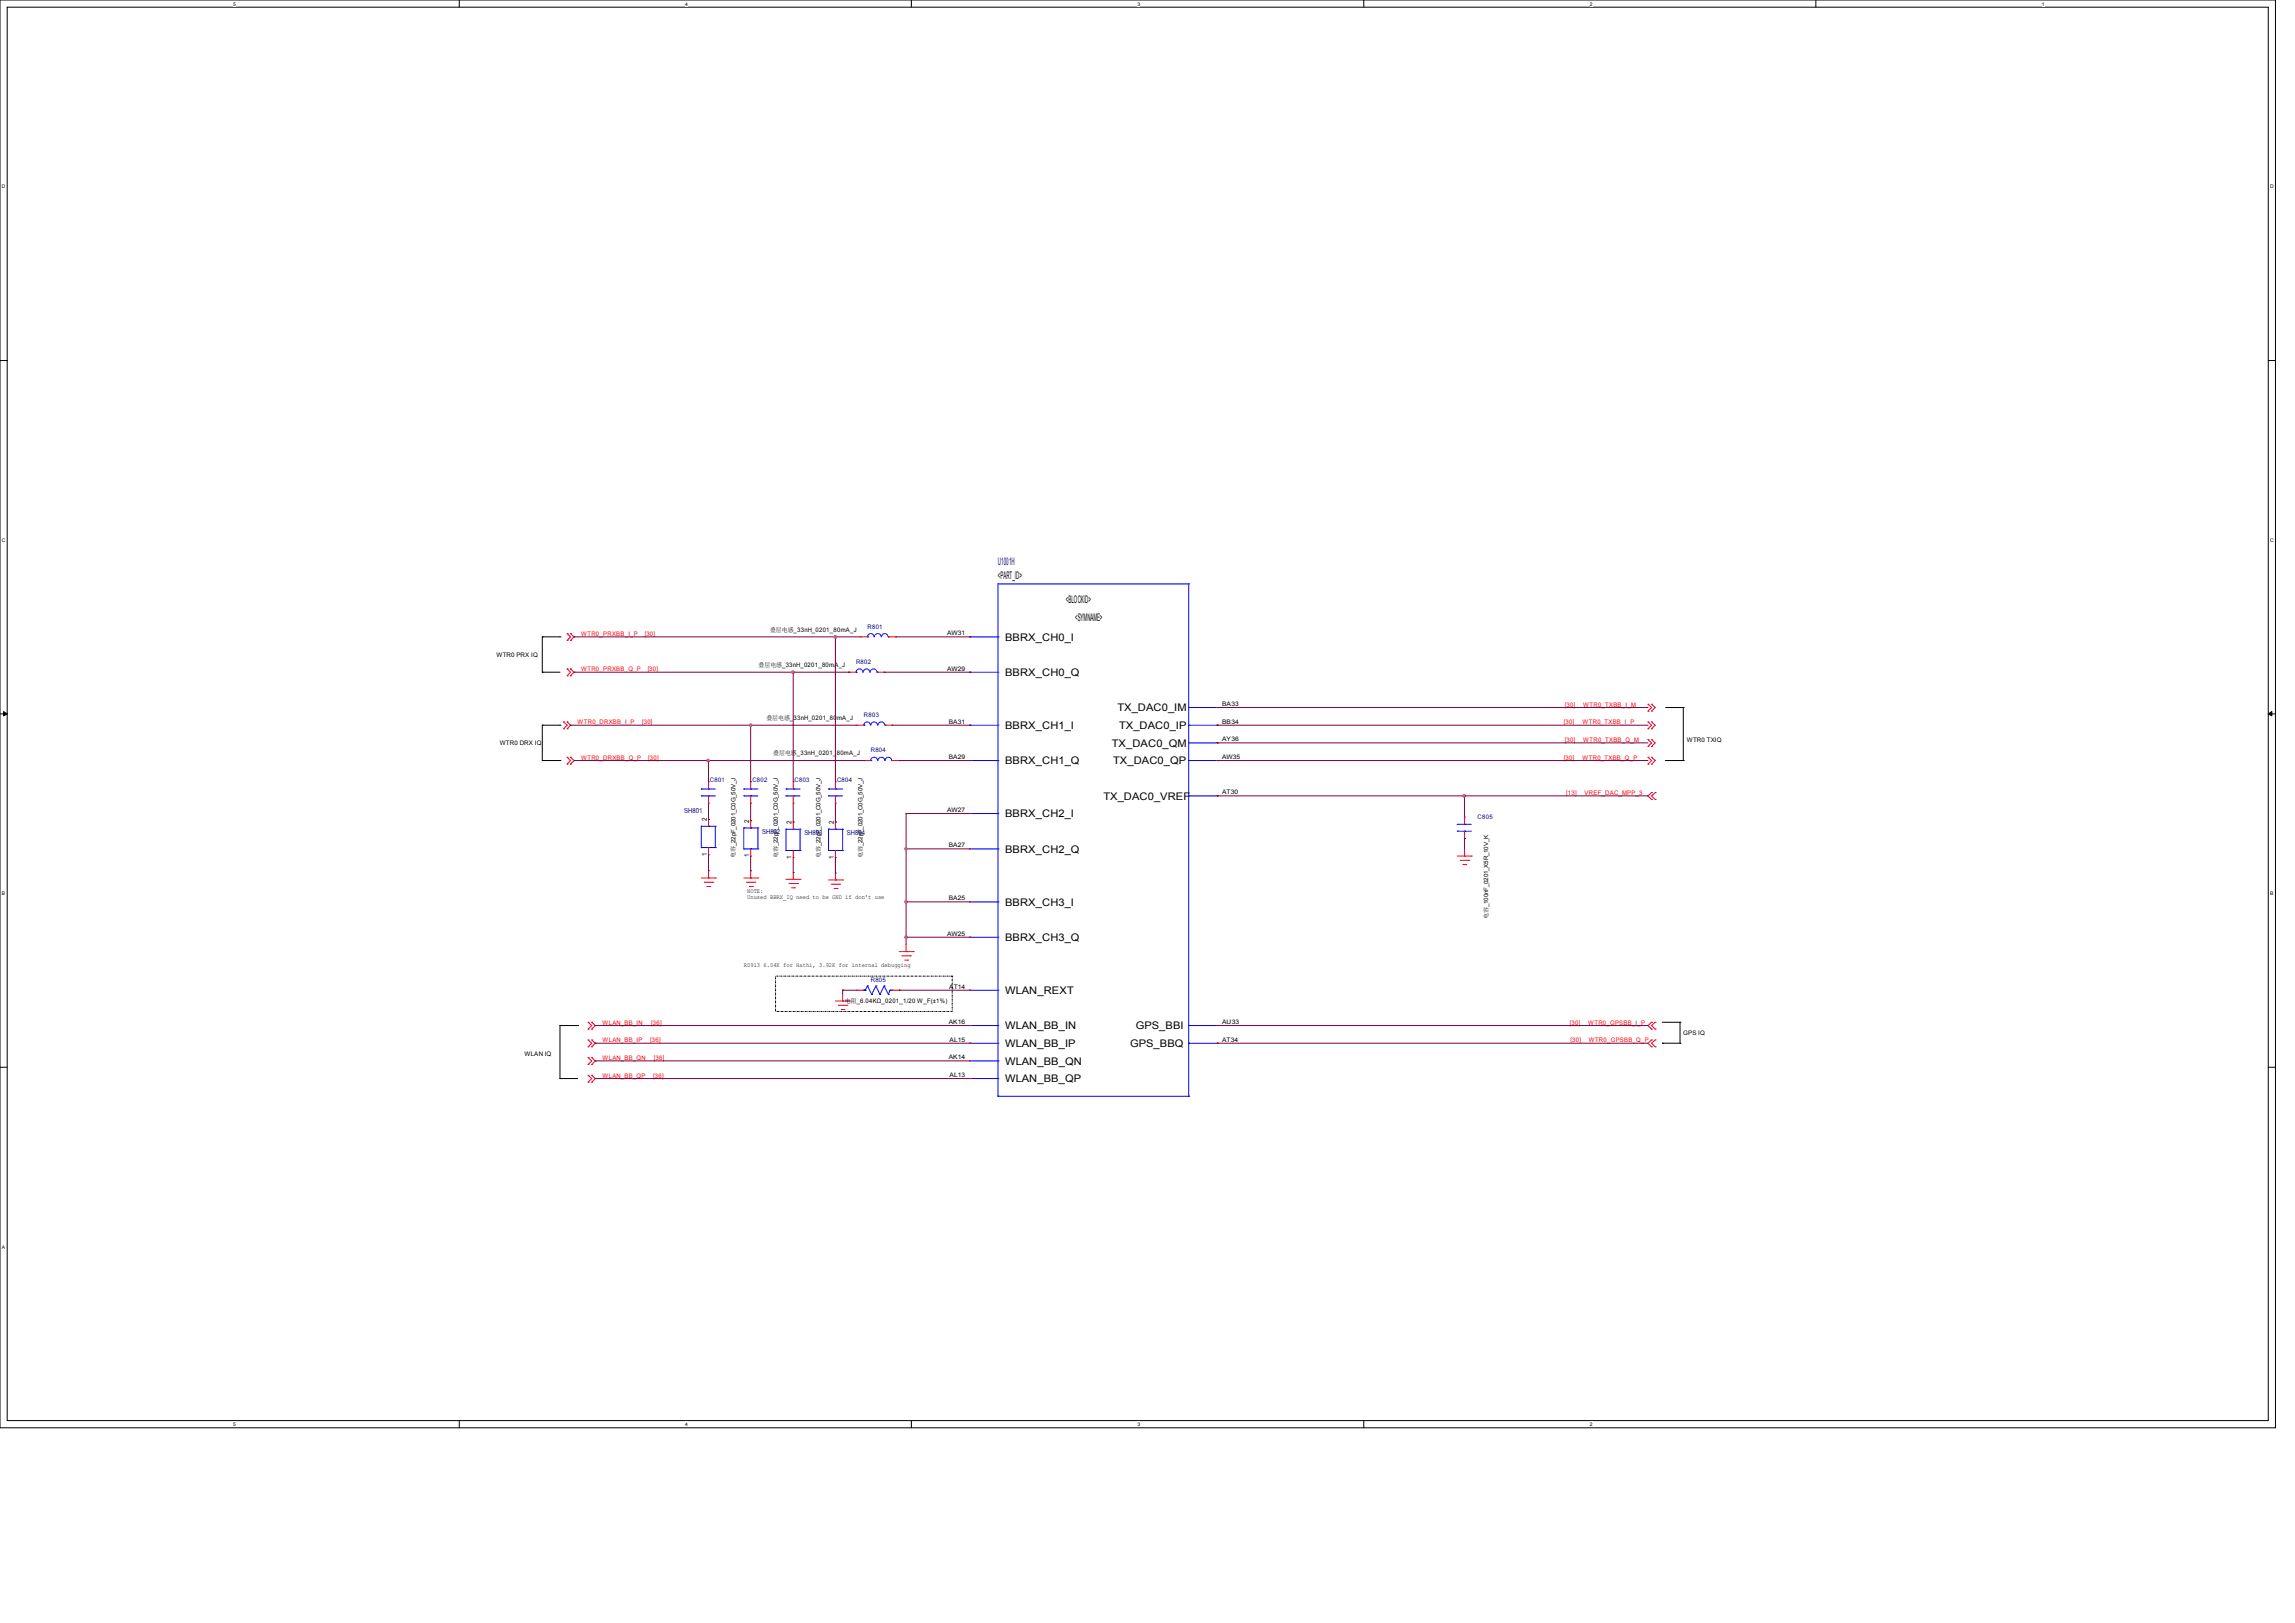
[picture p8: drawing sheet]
<svg xmlns="http://www.w3.org/2000/svg" width="297mm" height="210mm" viewBox="0 0 297 210" stroke-linecap="round" stroke-linejoin="round" font-family="sans-serif">
<defs><g id="words">
<text font-size="1.4" fill="#000080" x="129.1" y="73.1">U1001H</text>
<g font-size="1.4">
<text x="129.1" y="74.9">&lt;PART_ID&gt;</text>
<text x="130.1" y="82.9">BBRX_CH0_I</text>
<text x="137.9" y="78.1">&lt;BLOCKID&gt;</text>
<text x="139.1" y="80.4">&lt;SYMNAME&gt;</text>
<text x="130.1" y="87.5">BBRX_CH0_Q</text>
<text x="130.1" y="94.3">BBRX_CH1_I</text>
<text x="144.6" y="92.1">TX_DAC0_IM</text>
<text x="144.8" y="94.3">TX_DAC0_IP</text>
<text x="130.1" y="98.9">BBRX_CH1_Q</text>
<text x="143.9" y="96.6">TX_DAC0_QM</text>
<text x="144.1" y="98.9">TX_DAC0_QP</text>
<text x="130.1" y="105.8">BBRX_CH2_I</text>
<text x="142.8" y="103.5">TX_DAC0_VREF</text>
<text x="130.1" y="110.3">BBRX_CH2_Q</text>
<text x="130.1" y="117.2">BBRX_CH3_I</text>
<text x="130.1" y="121.8">BBRX_CH3_Q</text>
<text x="130.1" y="128.6">WLAN_REXT</text>
<text x="130.1" y="133.2">WLAN_BB_IN</text>
<text x="130.1" y="135.5">WLAN_BB_IP</text>
<text x="130.1" y="137.8">WLAN_BB_QN</text>
<text x="146.3" y="135.5">GPS_BBQ</text>
<text x="147" y="133.2">GPS_BBI</text>
<text x="130.1" y="140.1">WLAN_BB_QP</text>
</g>
<g font-size=".9" fill="#000080">
<text x="88.6" y="105.2">SH801</text>
<text x="98.6" y="107.9">SH802</text>
<text x="104.1" y="108.1">SH803</text>
<text x="109.6" y="108.1">SH804</text>
</g>
<g font-size=".9">
<text x="91.5" y="106.3" transform="rotate(-90 91.5 106.3)">2</text>
<text x="96.9" y="106.5" transform="rotate(-90 96.9 106.5)">2</text>
<text x="102.4" y="106.7" transform="rotate(-90 102.4 106.7)">2</text>
<text x="107.9" y="106.7" transform="rotate(-90 107.9 106.7)">2</text>
<text x="91.5" y="110.8" transform="rotate(-90 91.5 110.8)">1</text>
<text x="96.9" y="110.9" transform="rotate(-90 96.9 110.9)">1</text>
<text x="102.4" y="111.1" transform="rotate(-90 102.4 111.1)">1</text>
<text x="107.9" y="111.1" transform="rotate(-90 107.9 111.1)">1</text>
</g>
<g font-size=".8" fill="#f00">
<text x="75.2" y="82.3">WTR0_PRXBB_I_P</text>
<text x="83.4" y="82.3">[30]</text>
<text x="75.2" y="86.8">WTR0_PRXBB_Q_P</text>
<text x="83.8" y="86.8">[30]</text>
<text x="74.8" y="93.7">WTR0_DRXBB_I_P</text>
<text x="83.1" y="93.7">[30]</text>
<text x="202.4" y="93.7">[30]</text>
<text x="202.5" y="91.4">[30]</text>
<text x="202.5" y="96">[30]</text>
<text x="204.8" y="93.7">WTR0_TXBB_I_P</text>
<text x="204.9" y="91.4">WTR0_TXBB_I_M</text>
<text x="204.9" y="96">WTR0_TXBB_Q_M</text>
<text x="75.2" y="98.3">WTR0_DRXBB_Q_P</text>
<text x="83.9" y="98.3">[30]</text>
<text x="202.4" y="98.3">[30]</text>
<text x="204.8" y="98.3">WTR0_TXBB_Q_P</text>
<text x="202.7" y="102.9">[13]</text>
<text x="205.1" y="102.9">VREF_DAC_MPP_3</text>
<text x="78" y="132.6">WLAN_BB_IN</text>
<text x="78" y="134.9">WLAN_BB_IP</text>
<text x="78" y="137.1">WLAN_BB_QN</text>
<text x="84.2" y="134.9">[36]</text>
<text x="84.3" y="132.6">[36]</text>
<text x="84.6" y="137.1">[36]</text>
<text x="203.2" y="132.6">[30]</text>
<text x="203.2" y="134.9">[30]</text>
<text x="205.5" y="132.6">WTR0_GPSBB_I_P</text>
<text x="205.6" y="134.9">WTR0_GPSBB_Q_P</text>
<text x="78" y="139.4">WLAN_BB_QP</text>
<text x="84.5" y="139.4">[36]</text>
</g>
<g font-size=".8">
<text x="99.6" y="81.7">叠层电感_33nH_0201_80mA_J</text>
<text x="122.6" y="82.2">AW31</text>
<text x="64.3" y="85">WTR0 PRX IQ</text>
<text x="98.2" y="86.3">叠层电感_33nH_0201_80mA_J</text>
<text x="122.6" y="86.8">AW29</text>
<text x="99.2" y="93.2">叠层电感_33nH_0201_80mA_J</text>
<text x="122.8" y="93.6">BA31</text>
<text x="158.2" y="91.3">BA33</text>
<text x="158.2" y="93.6">BB34</text>
<text x="158.2" y="95.9">AY36</text>
<text x="218.3" y="96">WTR0 TXIQ</text>
<text x="64.7" y="96.5">WTR0 DRX IQ</text>
<text x="100.1" y="97.7">叠层电感_33nH_0201_80mA_J</text>
<text x="122.8" y="98.2">BA29</text>
<text x="158.2" y="98.2">AW35</text>
<text x="122.6" y="105.1">AW27</text>
<text x="158.2" y="102.8">AT30</text>
<text x="95.2" y="111" transform="rotate(-90 95.2 111)">电容_22pF_0201_C0G_50V_J</text>
<text x="100.7" y="111" transform="rotate(-90 100.7 111)">电容_22pF_0201_C0G_50V_J</text>
<text x="106.2" y="111" transform="rotate(-90 106.2 111)">电容_22pF_0201_C0G_50V_J</text>
<text x="111.6" y="111" transform="rotate(-90 111.6 111)">电容_22pF_0201_C0G_50V_J</text>
<text x="122.8" y="109.6">BA27</text>
<text x="96.7" y="115.6">NOTE:</text>
<text x="96.7" y="116.4">Unused BBRX_IQ need to be GND if don't use</text>
<text x="122.8" y="116.5">BA25</text>
<text x="192.6" y="118.9" transform="rotate(-90 192.6 118.9)">电容_100nF_0201_X5R_10V_K</text>
<text x="96.3" y="125.2">R0913 6.04K for Hathi, 3.92K for internal debugging</text>
<text x="122.6" y="121.1">AW25</text>
<text x="109.3" y="129.8">电阻_6.04KΩ_0201_1/20 W_F(±1%)</text>
<text x="122.9" y="127.9">AT14</text>
<text x="67.9" y="136.7">WLAN IQ</text>
<text x="122.8" y="132.5">AK16</text>
<text x="122.8" y="137.1">AK14</text>
<text x="122.9" y="134.8">AL15</text>
<text x="158.2" y="132.5">AU33</text>
<text x="158.2" y="134.8">AT34</text>
<text x="217.8" y="133.9">GPS IQ</text>
<text x="122.9" y="139.3">AL13</text>
</g>
<g font-size=".8" fill="#000080">
<text x="112.3" y="81.3">R801</text>
<text x="110.8" y="85.9">R802</text>
<text x="111.8" y="92.8">R803</text>
<text x="91.9" y="101.2">C801</text>
<text x="97.4" y="101.2">C802</text>
<text x="102.8" y="101.2">C803</text>
<text x="108.3" y="101.2">C804</text>
<text x="112.7" y="97.3">R804</text>
<text x="191.2" y="106">C805</text>
<text x="112.7" y="127.1">R805</text>
</g>
<g font-size=".6">
<text x="30.2" y=".7">5</text>
<text x="88.7" y=".7">4</text>
<text x="147.2" y=".7">3</text>
<text x="205.7" y=".7">2</text>
<text x="264.2" y=".7">1</text>
<text x=".3" y="24.4">D</text>
<text x="293.8" y="24.4">D</text>
<text x=".3" y="70.1">C</text>
<text x="293.8" y="70.1">C</text>
<text x=".3" y="115.8">B</text>
<text x="293.8" y="115.8">B</text>
<text x=".3" y="161.5">A</text>
<text x="30.2" y="184.5">5</text>
<text x="88.7" y="184.5">4</text>
<text x="147.2" y="184.5">3</text>
<text x="205.7" y="184.5">2</text>
</g>
</g></defs>
<path d="M0 0h294.5v184.7h-294.5zM.9 .9h292.6v182.9h-292.6z" fill="none" stroke="#000" stroke-width=".13"/>
<g fill="#fff">
<path d="M30.2 .1h.3v.7h-.3z"/>
<path d="M30.2 183.9h.3v.8h-.3z"/>
</g>
<path d="M59.4 0v.9M59.4 183.8v.9" fill="none" stroke="#000" stroke-width=".13"/>
<g fill="#fff">
<path d="M88.7 .1h.3v.7h-.3z"/>
<path d="M88.7 183.9h.3v.8h-.3z"/>
</g>
<path d="M117.9 0v.9M117.9 183.8v.9" fill="none" stroke="#000" stroke-width=".13"/>
<g fill="#fff">
<path d="M147.2 .1h.3v.7h-.3z"/>
<path d="M147.2 183.9h.3v.8h-.3z"/>
</g>
<path d="M176.5 0v.9M176.5 183.8v.9" fill="none" stroke="#000" stroke-width=".13"/>
<g fill="#fff">
<path d="M205.7 .1h.4v.7h-.4z"/>
<path d="M205.7 183.9h.4v.8h-.4z"/>
</g>
<path d="M235 0v.9" fill="none" stroke="#000" stroke-width=".13"/>
<g fill="#fff">
<path d="M264.2 .1h.4v.7h-.4z"/>
<path d="M.3 23.8h.4v.7h-.4z"/>
<path d="M293.8 23.8h.5v.7h-.5z"/>
<path d="M.3 69.5h.4v.7h-.4z"/>
<path d="M293.8 69.5h.5v.7h-.5z"/>
</g>
<path d="M0 46.7h.9M293.5 46.7h1" fill="none" stroke="#000" stroke-width=".13"/>
<g fill="#fff">
<path d="M.3 115.2h.4v.8h-.4z"/>
<path d="M293.8 115.2h.4v.8h-.4z"/>
</g>
<path d="M0 92.4h.9M293.5 92.4h1" fill="none" stroke="#000" stroke-width=".13"/>
<path d="M.5 92.1l.4 .3-.4 .2zM293.5 92.4l.5-.3v.5z" fill="#000" stroke="#000" stroke-width=".13"/>
<path d="M.3 161h.3v.7h-.3z" fill="#fff"/>
<g fill="none" stroke="#000" stroke-width=".13">
<path d="M70.2 87h.1M70.2 82.4h.1M70.2 93.8h.1M70.2 82.4v4.6M70.2 93.8v4.6h2.3M70.2 82.4h2.3M70.2 93.8h2.3M70.2 87h2.3M72.5 82.4h.1M72.5 93.8h.1M72.5 98.4h.1M215.6 98.4h.1"/>
<path d="M215.6 91.5h2.2M215.6 98.4h2.2M217.8 91.5h.1M217.8 98.4h.1M217.8 91.5v6.9M0 138.1h.9M72.5 139.6h.1M72.5 132.7h.1M72.5 132.7v6.9M72.5 132.7h2.3M72.5 139.6h2.3M74.8 132.7h.1"/>
<path d="M215.1 135h.1M215.1 132.3h2.3M215.1 135h2.3M217.4 132.3h.1M217.4 135h.1M217.4 132.3v2.7M293.5 138.1h1"/>
</g>
<path d="M100.4 126.3h22.8v4.6h-22.8z" fill="none" stroke="#000" stroke-width=".13" stroke-dasharray=".2 .2 0 .2"/>
<g fill="none" stroke="#f00" stroke-width=".13">
<path d="M72.9 93.4h.1M72.9 94.3h.1M72.9 93.4l.5 .4-.5 .5M73.4 86.6h.1M73.4 87.4h.1M73.4 82h.1M73.4 82.9h.1M73.4 98h.1M73.4 98.9h.1M73.4 94.3h.1M73.4 93.4h.1M73.4 86.6l.4 .4-.4 .4"/>
<path d="M73.4 82l.4 .4-.4 .5M73.4 98l.4 .4-.4 .5M73.4 93.4l.4 .4-.4 .5M73.8 87.4h.1M73.8 86.6h.1M73.8 82.9h.1M73.8 82h.1M73.8 98.9h.1M73.8 98h.1M73.8 86.6l.5 .4-.5 .4M73.8 82l.5 .4-.5 .5M73.8 98l.5 .4-.5 .5"/>
<path d="M109.8 87h.1M109.8 87h1M110.9 93.8h.1M110.9 93.8h.9M111.3 82.4h.1M111.3 82.4h1M111.8 98.4h.1M111.8 98.4h.9M113.5 87h.9M114.4 87h.1M114.5 93.8h.9M115 82.4h.9"/>
<path d="M115.4 93.8h.1M115.4 98.4h1M115.9 82.4h.1M116.4 98.4h.1M125.5 82.4h.1M125.5 87h.1M125.5 93.8h.1M125.5 98.4h.1M157.5 91.5h.1M157.5 93.8h.1M157.5 96.1h.1M157.5 98.4h.1"/>
<path d="M213.3 91.1h.1M213.3 92h.1M213.3 93.4h.1M213.3 94.3h.1M213.3 95.7h.1M213.3 96.6h.1M213.3 98h.1M213.3 98.9h.1M213.3 91.1l.4 .4-.4 .5M213.3 93.4l.4 .4-.4 .5M213.3 95.7l.4 .4-.4 .5M213.3 98l.4 .4-.4 .5"/>
<path d="M213.7 91.1h.1M213.7 92h.1M213.7 93.4h.1M213.7 94.3h.1M213.7 95.7h.1M213.7 96.6h.1M213.7 98h.1M213.7 98.9h.1M213.7 91.1l.5 .4-.5 .5M213.7 93.4l.5 .4-.5 .5M213.7 95.7l.5 .4-.5 .5M213.7 98l.5 .4-.5 .5"/>
<path d="M90.8 113.6h1.8M91.1 114.2h1.1M91.5 114.7h.4M91.7 113.6h.1M91.7 106h.1M91.7 110.6h.1M91.7 101.2h.1M91.7 103.9h.1M91.7 101.2v.9M91.7 103v.9M91.7 106v.9M91.7 109.7v.9"/>
<path d="M91.7 112.7v.9M91.9 114.7h.1M92.2 114.2h.1M92.6 113.6h.1M96.3 113.6h1.8M96.6 114.2h1.1M97 114.7h.4M97.1 113.6h.1M97.1 101.2h.1M97.1 103.9h.1M97.1 106.2h.1M97.1 110.8h.1"/>
<path d="M97.1 101.2v.9M97.1 103v.9M97.1 106.2v.9M97.1 109.8v1M97.1 112.7v.9M97.4 114.7h.1M97.7 114.2h.1M98.1 113.6h.1M101.7 113.8h1.8M102.1 114.3h1.1M102.4 114.9h.4M102.7 113.8h.1"/>
<path d="M102.7 101.2h.1M102.7 103.9h.1M102.7 106.4h.1M102.7 110.9h.1M102.7 101.2v.9M102.7 103v.9M102.7 106.4v.9M102.7 110v.9M102.7 112.9v.9M102.8 114.9h.1M103.2 114.3h.1M103.5 113.8h.1"/>
<path d="M107.2 113.9h1.8M107.6 114.4h1.1M107.9 115h.4M108.1 113.9h.1M108.1 101.2h.1M108.1 103.9h.1M108.1 106.4h.1M108.1 110.9h.1M108.1 101.2v.9M108.1 103v.9M108.1 106.4v.9M108.1 110v.9"/>
<path d="M108.1 113v.9M108.3 115h.1M108.7 114.4h.1M109 113.9h.1M125.5 105.3h.1M125.5 109.8h.1M125.5 116.7h.1M157.5 103h.1M188.6 110.8h1.8M189 111.3h1.1M189.3 111.9h.4M189.5 110.8h.1"/>
<path d="M189.5 105.7h.1M189.5 108.5h.1M189.5 105.7v1M189.5 107.5v1M189.5 109.8v1M189.7 111.9h.1M190.1 111.3h.1M190.4 110.8h.1M213.7 102.6l-.4 .4 .4 .4M213.7 103.4h.1M213.7 102.6h.1M214.2 102.6l-.5 .4 .5 .4"/>
<path d="M214.2 102.6h.1M214.2 103.4h.1M76.1 132.3h.1M76.1 133.2h.1M76.1 134.6h.1M76.1 135.4h.1M76.1 136.8h.1M76.1 137.7h.1M76.1 139.1h.1M76.1 132.3l.5 .4-.5 .5M76.1 134.6l.5 .4-.5 .4M76.1 136.8l.5 .5-.5 .4"/>
<path d="M76.1 139.1l.5 .5-.5 .4M76.6 133.2h.1M76.6 132.3h.1M76.6 135.4h.1M76.6 134.6h.1M76.6 137.7h.1M76.6 136.8h.1M76.6 139.1h.1M76.6 132.3l.4 .4-.4 .5M76.6 134.6l.4 .4-.4 .4M76.6 136.8l.4 .5-.4 .4M76.6 139.1l.4 .5-.4 .4"/>
<path d="M108.1 129.5h1.9M108.5 130.1h1.1M108.9 130.6h.3M109 129.5h.1M109 128.6v.9M109.2 130.6h.1M109.6 130.1h.1M110 129.5h.1M110.9 128.1h.1M110.9 128.1h.9M115.4 128.1h1M116.4 128.1h.1"/>
<path d="M116.4 123.1h1.8M116.7 123.7h1.1M117.1 124.2h.4M117.3 123.1h.1M117.3 122.2v.9M117.5 124.2h.1M117.8 123.7h.1M118.2 123.1h.1M125.5 121.3h.1M125.5 128.1h.1M125.5 132.7h.1M125.5 135h.1"/>
<path d="M125.5 137.3h.1M125.5 139.6h.1M157.5 132.7h.1M157.5 135h.1M213.7 132.3l-.4 .4 .4 .5M213.7 134.6l-.4 .4 .4 .4M213.7 133.2h.1M213.7 132.3h.1M213.7 135.4h.1M213.7 134.6h.1M214.2 132.3l-.5 .4 .5 .5M214.2 134.6l-.5 .4 .5 .4"/>
<path d="M214.2 132.3h.1M214.2 133.2h.1M214.2 134.6h.1M214.2 135.4h.1M76.1 140h.1M76.6 140h.1"/>
</g>
<g fill="none" stroke="#00f" stroke-width=".13">
<path d="M153.8 75.5h-24.6v66.3M153.8 75.5h.1M153.8 75.5v66.3M110.8 87h.1M110.8 87a.45 .45 0 0 1 .4-.4 .45 .45 0 0 1 .5 .4M111.7 87a.42 .42 0 0 1 .4-.4 .42 .42 0 0 1 .5 .4M111.8 93.8h.1M111.8 93.8a.42 .42 0 0 1 .4-.4 .42 .42 0 0 1 .4 .4M112.3 82.4h.1M112.3 82.4a.42 .42 0 0 1 .4-.4 .42 .42 0 0 1 .4 .4M112.6 87a.45 .45 0 0 1 .4-.4 .45 .45 0 0 1 .5 .4M112.7 98.4h.1"/>
<path d="M112.7 98.4a.45 .45 0 0 1 .4-.4 .45 .45 0 0 1 .5 .4M112.7 93.8a.45 .45 0 0 1 .4-.4 .45 .45 0 0 1 .5 .4M113.1 82.4a.45 .45 0 0 1 .5-.4 .45 .45 0 0 1 .4 .4M113.5 87h.1M113.6 98.4a.45 .45 0 0 1 .5-.4 .45 .45 0 0 1 .4 .4M113.6 93.8a.45 .45 0 0 1 .5-.4 .45 .45 0 0 1 .4 .4M114.1 82.4a.42 .42 0 0 1 .4-.4 .42 .42 0 0 1 .4 .4M114.5 93.8h.1M114.5 98.4a.42 .42 0 0 1 .5-.4 .42 .42 0 0 1 .4 .4M115 82.4h.1M115.4 98.4h.1M125.5 82.4h3.7"/>
<path d="M125.5 87h3.7M125.5 93.8h3.7M125.5 98.4h3.7M129.2 82.4h.1M129.2 87h.1M129.2 93.8h.1M129.2 98.4h.1M153.8 91.5h.1M153.8 93.8h.1M153.8 96.1h.1M153.8 98.4h.1M153.8 93.8h3.7"/>
<path d="M153.8 98.4h3.7M153.8 91.5h3.7M153.8 96.1h3.7M90.8 109.7h.1M90.8 106.9h.1M90.8 102.1h.1M90.8 103h.1M90.8 106.9v2.8M90.8 106.9h1.8M90.8 103h1.8M90.8 102.1h1.8M90.8 109.7h1.8"/>
<path d="M91.7 106.9h.1M91.7 109.7h.1M91.7 102.1h.1M91.7 103h.1M92.6 109.7h.1M92.6 106.9h.1M92.6 106.9v2.8M96.3 102.1h.1M96.3 103h.1M96.3 109.8h.1M96.3 107.1h.1M96.3 107.1v2.7"/>
<path d="M96.3 107.1h1.8M96.3 109.8h1.8M96.3 103h1.8M96.3 102.1h1.8M97.1 102.1h.1M97.1 103h.1M97.1 107.1h.1M97.1 109.8h.1M98.1 109.8h.1M98.1 107.1h.1M98.1 107.1v2.7M101.7 102.1h.1"/>
<path d="M101.7 103h.1M101.7 110h.1M101.7 107.3h.1M101.7 107.3v2.7M101.7 107.3h1.8M101.7 103h1.8M101.7 102.1h1.8M101.7 110h1.8M102.7 102.1h.1M102.7 103h.1M102.7 107.3h.1M102.7 110h.1"/>
<path d="M103.5 110h.1M103.5 107.3h.1M103.5 107.3v2.7M107.2 102.1h.1M107.2 103h.1M107.2 110h.1M107.2 107.3h.1M107.2 107.3h1.8M107.2 107.3v2.7M107.2 103h1.8M107.2 102.1h1.8M107.2 110h1.8"/>
<path d="M108.1 102.1h.1M108.1 103h.1M108.1 107.3h.1M108.1 110h.1M109 110h.1M109 107.3h.1M109 107.3v2.7M125.5 105.3h3.7M125.5 109.8h3.7M125.5 116.7h3.7M129.2 105.3h.1M129.2 109.8h.1"/>
<path d="M129.2 116.7h.1M153.8 103h.1M153.8 103h3.7M188.6 106.7h.1M188.6 107.5h.1M188.6 106.7h1.8M188.6 107.5h1.8M189.5 106.7h.1M189.5 107.5h.1M111.8 128.1h.1M111.8 128.1h.2M112 128.1h.1"/>
<path d="M112.3 127.6h.1M112.3 127.6l-.3 .5M112.3 127.6l.5 1.1M112.8 128.7h.1M113.4 127.6h.1M113.4 127.6l-.6 1.1M113.4 127.6l.5 1.1M113.9 128.7h.1M114.4 127.6h.1M114.4 127.6l-.5 1.1M114.4 127.6l.6 1.1M115 128.7h.1"/>
<path d="M115.2 128.1h.1M115.2 128.1l-.2 .6M115.2 128.1h.2M115.4 128.1h.1M125.5 121.3h3.7M125.5 128.1h3.7M125.5 132.7h3.7M125.5 135h3.7M125.5 137.3h3.7M125.5 139.6h3.7M129.2 121.3h.1M129.2 128.1h.1"/>
<path d="M129.2 132.7h.1M129.2 135h.1M129.2 137.3h.1M129.2 139.6h.1M153.8 132.7h.1M153.8 135h.1M153.8 132.7h3.7M153.8 135h3.7M129.2 141.8h.1M129.2 141.8h24.6M153.8 141.8h.1"/>
</g>
<g fill="none" stroke="#800040" stroke-width=".13">
<path d="M73.8 93.8h.1M73.8 93.8h37.1M74.3 82.4h.1M74.3 87h.1M74.3 98.4h.1M74.3 98.4h37.5M74.3 87h35.5M74.3 82.4h37M91.7 98.4h.1M91.7 98.4v2.8M97.1 93.8h.1M97.1 93.8v7.4"/>
<path d="M102.7 87h.1M102.7 87v14.2M108.1 82.4h.1M108.1 82.4v18.8M109.8 87h.1M111.8 98.4h.1M114.4 87h11.1M115.4 93.8h10.1M115.9 82.4h9.6M116.4 98.4h9.1M125.5 82.4h.1M125.5 87h.1"/>
<path d="M125.5 93.8h.1M125.5 98.4h.1M157.5 98.4h.1M157.5 96.1h.1M157.5 91.5h.1M157.5 93.8h.1M157.5 98.4h55.8M157.5 96.1h55.8M157.5 91.5h55.8M157.5 93.8h55.8M91.7 106h.1M91.7 112.7h.1"/>
<path d="M91.7 103.9v2.1M91.7 110.6v2.1M97.1 106.2h.1M97.1 112.7h.1M97.1 103.9v2.3M97.1 110.8v1.9M102.7 106.4h.1M102.7 112.9h.1M102.7 103.9v2.5M102.7 110.9v2M108.1 106.4h.1M108.1 113h.1"/>
<path d="M108.1 103.9v2.5M108.1 110.9v2.1M117.3 105.3h.1M117.3 109.8h.1M117.3 116.7h.1M117.3 105.3v16.9M117.3 105.3h8.2M117.3 109.8h8.2M117.3 116.7h8.2M157.5 103h.1M157.5 103h55.8M189.5 108.5h.1"/>
<path d="M189.5 103h.1M189.5 103v2.7M189.5 108.5v1.3M77 132.7h.1M77 135h.1M77 137.3h.1M77 139.6h.1M77 132.7h48.5M77 135h48.5M77 137.3h48.5M77 139.6h48.5M109 128.1h.1"/>
<path d="M109 128.1v.5M109 128.1h1.9M116.4 128.1h.1M116.4 128.1h9.1M117.3 121.3h.1M117.3 121.3h8.2M157.5 132.7h.1M157.5 135h.1M157.5 132.7h55.8M157.5 135h55.8"/>
</g>
<g fill="#f0f" stroke="#f0f" stroke-width=".13">
<circle cx="102.6" cy="87" r=".17"/>
<circle cx="189.5" cy="103" r=".17"/>
<circle cx="117.3" cy="121.3" r=".17"/>
<circle cx="117.3" cy="116.7" r=".17"/>
<circle cx="117.3" cy="109.8" r=".17"/>
<circle cx="91.6" cy="98.4" r=".17"/>
<circle cx="97.1" cy="93.8" r=".17"/>
<circle cx="108.1" cy="82.4" r=".17"/>
</g>
<use href="#words"/>
</svg>
